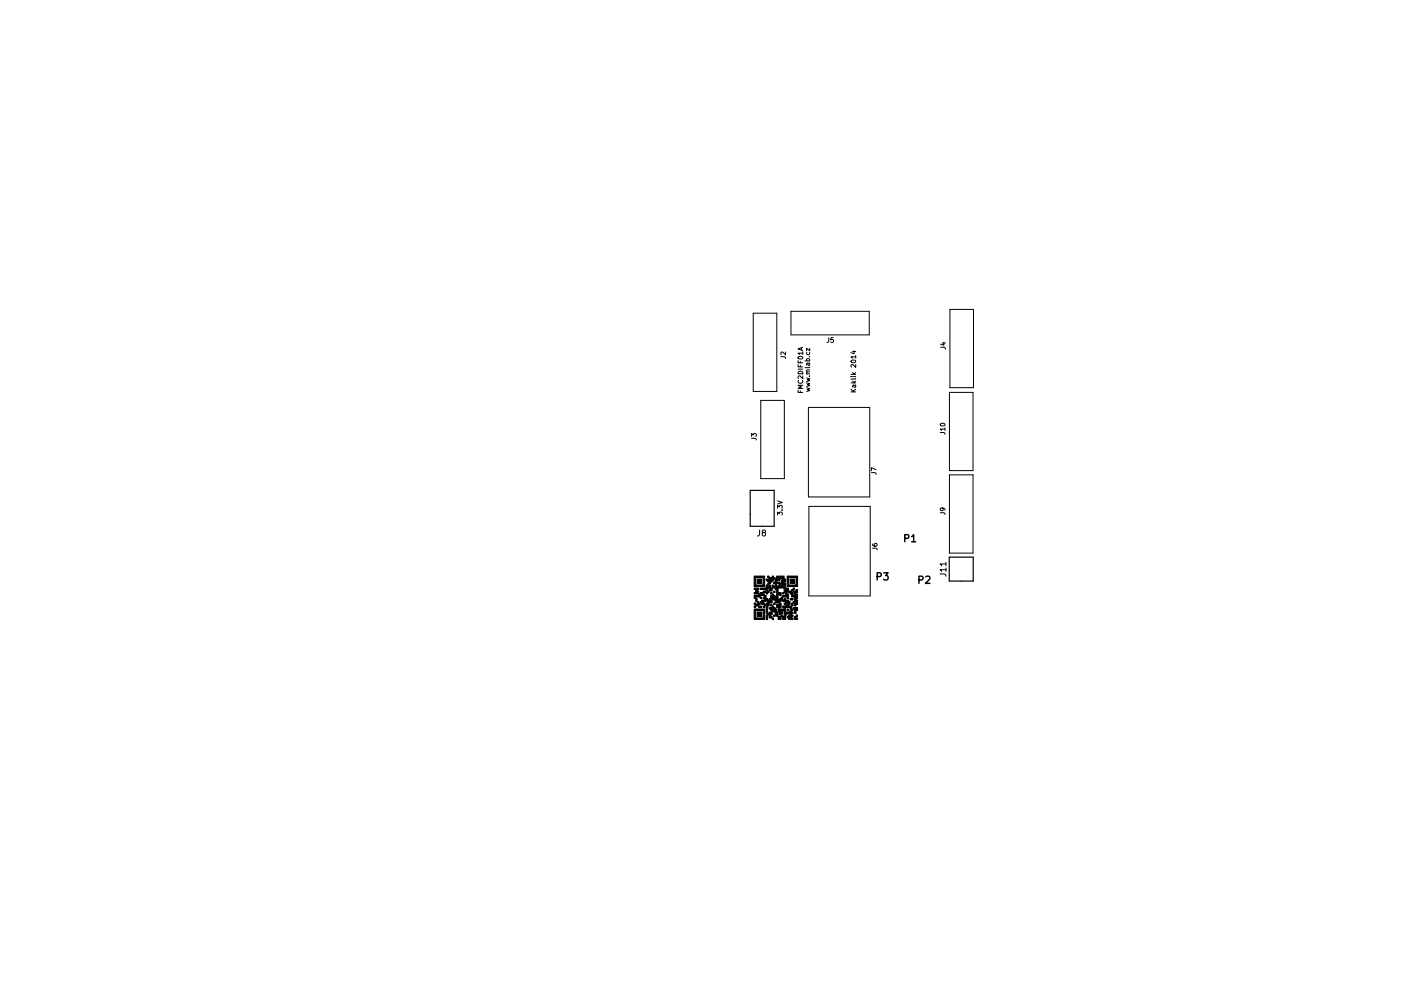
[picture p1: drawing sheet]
<svg xmlns="http://www.w3.org/2000/svg" width="297mm" height="210mm" viewBox="0 0 297 210" stroke-linecap="round" stroke-linejoin="round" font-family="sans-serif">
<g fill="none" stroke="#000" stroke-width=".21">
<path d="M159.7 66.4h5v16.6h-5zM165.6 75.7h.8l.2 .4M166.6 74.7v.6l-.8-.6-.2 .2v.4M167.7 66h16.6v5h-16.6zM169.2 77.4v.4h1M169.2 76.5v.5h1M169.2 78.3h1M169.3 75.7a.48 .48 0 0 1 .5-.2 .48 .48 0 0 1 .4 .5 .49 .49 0 0 1-.6 .2 .49 .49 0 0 1-.4-.5zM169.3 78.8a.52 .52 0 0 1 .6 0 .52 .52 0 0 1 .3 .5h-1zM169.7 76.6v.4M169.7 77.5v.3M169.9 73.8v.5"/>
<path d="M170.2 79.7v.7l-.7-.7-.3 .2 .1 .4M170.2 74.9h-1l.3 .3M170.2 73.7l-1 .3 1 .4M170.2 74.6v.6M170.7 76.6h1M171 79.3h.7M171.1 76.6l-.1-.3 .2-.2 .4 .1v.4M171.1 74.8l-.1 .2 .2 .2 .4-.1v-.3M171.2 77l.2 .5 .3-.1-.1-.4M171.6 79.8h.1M171.6 75.7h.1M171.7 78.9l-.6 .1v.3"/>
<path d="M171.7 78.5h-.6l.1 .4M171.7 77.9l-.2 .1h-.8M171.7 77l-.6 .1v.4M171.7 73.9v.5l-.7-.5v.5M175.7 71.7v.8l-.4 .2M176.7 71.7h-.5l-.1 .4h.5l.1 .5h-.6M180.4 79.9h.1M180.4 79.4h1M180.5 76.5a.49 .49 0 0 1 .5-.2 .49 .49 0 0 1 .4 .5 .49 .49 0 0 1-.6 .2 .49 .49 0 0 1-.3-.5zM180.8 79.9h.6M180.8 79l.3 .4M180.8 74.6h.6"/>
<path d="M181.1 74.4v.6l-.7-.2M181.4 77.3v.7l-.7-.7-.3 .2 .1 .4M181.4 75.7h-1l.3 .3M181.4 79l-.4 .3M181.4 75.4v.6M199.5 73.7h.8l.2 .4M199.8 72.8h.7M200.1 72.6v.7l-.7-.3M201.4 65.6h5v16.6h-5zM159.4 93h.8l.2 .4M159.4 92.6v-.6l.3 .3 .1-.3h.5v.6M161.3 84.9h5v16.6h-5z"/>
<path d="M169.2 82.8v.5h1M169.3 80.7a.44 .44 0 0 0 .4 .6 .44 .44 0 0 0 .4-.6M169.7 82.9v.4M170.2 81.7h-1l.7 .4-.7 .3h1M171 82.3l.7 .2-.5 .2 .5 .2-.7 .1M171 81.2l.7 .2-.5 .2 .5 .2-.7 .2M171 80.2l.7 .2-.5 .2 .5 .2-.7 .2M171.4 86.4h13v19h-13zM180.4 83.1h1M180.4 82.6l.6 .5M180.4 81.2h1M180.8 80.9l.3 .3"/>
<path d="M181 81.7l.2 .5 .2-.2v-.3M181.4 81.7l-.6 .1v.3M181.4 80.3l-.1 .1h-.9M181.4 82.6l-.5 .4M181.4 80.9l-.4 .2M185.8 99.7l-1-.5v.7M199.4 91.8h.8l.2 .3M199.4 89.9a.49 .49 0 0 1 .6-.2 .49 .49 0 0 1 .3 .5 .49 .49 0 0 1-.6 .2 .49 .49 0 0 1-.3-.5zM200.4 91h-1l.2 .3M200.4 90.8v.5M201.3 83.2h5v16.6h-5zM161 112.5v1l-.4 .2"/>
<path d="M161.8 113l-.2-.2v-.2l.6-.1 .1 .4-.7 .3v.4l.2 .1h.4l.1-.2v-.3l-.2-.2M164.9 109.3v-.7l.3 .4 .1-.3h.5v.6M164.9 107.8v-.6l.3 .4 .1-.3h.5v.5M164.9 106.3l1 .3-1 .3M165.8 108.2h.1M171.5 107.4h13v19h-13zM184.8 100.3h.8l.2 .4M185 116.3h.8l.2 .4M185 115.4l.2 .4 .6 .1 .2-.2-.1-.4-.5 .1v.3l.1 .2M199.4 108.8h.8l.2 .4M199.8 107.8l.2 .2-.1 .3h-.5v-.3l.1-.2h.6l.3 .5M200.6 119.7h-1.3l.4 .3"/>
<path d="M200.6 119.3v.7M201.3 100.7h5v16.6h-5zM199.3 121.8h1.1l.2 .5M200.6 120.9h-1.3l.4 .3M200.6 120.5v.7"/>
</g>
<g fill="#000" stroke="#000" stroke-width=".21">
<path d="M159.9 127.9h.3v.4h-.3zM159.9 128.6h.3v.3h-.3zM160.2 127h.3v.6h-.3zM159.9 124.8h1v.3h-.4v.3h.4v.6h-1v-.3h.3v-.6h-.3zM160.5 127.6h.4v.3h.3v.4h-.3v.3h-.7v-.3h.3zM160.9 128.6h.6v.3h-.6zM160.5 129.8h1v1h-1zM161.2 126.7h.3v.3h-.3zM160.5 122.9h1v.9h-1zM159.9 129.2h2.2v2.2h-.3v-1.9h-1.6v1.6h1.6v.3h-1.9zM159.9 126.3h1v-.3h.3v-.3h.6v.3h.3v.3h-.9v.4h-1v.3h-.3zM161.8 128.6h.3v.3h-.3z"/>
<path d="M159.9 122.2h2.2v2.2h-.3v-1.9h-1.6v1.6h1.6v.3h-1.9zM161.8 125.4h.6v.3h-.6zM162.1 128.3h.3v.3h-.3zM161.8 126.7h.3v-.4h.3v.7h.4v.3h-.4v.3h-.6v.3h.3v.4h-.6v-.4h-.3v-.3h.3v-.3h.6v-.3h-.3zM162.4 128.6h.4v1.6h-.4zM162.4 130.5h.4v.9h-.4zM162.4 125.7h.4v.3h-.4zM162.8 122.2h.3v.3h-.3zM162.8 123.8h.3v.3h-.3zM162.8 130.2h.3v.3h-.3zM162.8 125.4h.3v.3h-.3zM161.2 124.8h1.2v-.7h.4v.3h.3v-.3h.3v.7h.3v.6h-.6v-.6h-.3v.6h-.4v-.3h-1.2z"/>
<path d="M163.1 129.8h.6v.7h-.3v-.3h-.3zM163.1 130.5h.3v.3h.3v.3h-.6zM162.8 127.3h.3v-.3h.3v.3h.3v.6h-.6v.7h-.3v-.3h-.4v-.4h.4zM163.4 128.3h.3v.3h-.3zM163.4 125.7h.3v.3h-.3zM163.7 131.1h.3v.3h-.3zM162.4 122.9h.7v-.4h.6v-.3h.3v.3h.3v.4h-.3v.3h-.3v-.3h-.3v.3h.3v.3h-.3v.3h-.3v-.3h-.3v-.3h-.4zM164 130.5h.3v.3h-.3zM164 127.9h.3v.4h-.3zM164 125.4h.3v.3h-.3zM163.7 124.1h.3v.3h.3v.4h-.6zM163.1 128.9h.6v-.3h.3v.3h.3v.3h-.3v.3h.3v-.3h.4v.6h.3v1h-.3v-.3h-.4v-.7h-.6v-.3h-.3v-.3h-.3z"/>
<path d="M165 130.8h.6v.6h-.6zM164.7 128.3h.6v-.4h.3v1h-.3v-.3h-.3v.3h-.3zM165.3 123.8h.3v.3h-.3zM165.6 130.5h.3v.3h-.3zM165.9 125.7h.3v.3h-.3zM166.2 127.9h.4v.4h-.4zM164.7 122.2h1.5v.7h.4v.6h-.4v.3h.4v1h.6v.6h-.3v.6h.3v1h-.3v-.3h-1v-.4h.7v-.6h-.4v-.9h-1.2v.9h.6v.6h-.3v-.3h-.3v1.3h-.3v.3h.3v-.3h.3v-.3h.3v-.3h.3v.6h-.3v.3h-.3v.3h-1v-.6h-.6v-.3h-.3v-.7h.3v-.3h.3v.3h.3v.4h-.3v.3h.3v-.3h.4v-1.6h-.4v-.3h.4v-.4h.3v-.3h.3v.3h.3v-.3h.3v.3h.3v-.3h-.3v-.3h-.3v-.6h.3v-.3h-.6v-.4h-.3v.4h.3v.3h-.6v.3h.6v.3h-.6v.6h-.4v-.6h-.3v-.3h.3v-.6h.4zM166.9 130.8h.3v.3h-.3zM166.9 129.2h.3v.3h-.3zM167.8 125.1h.4v.3h-.4zM167.8 127.9h.4v.7h-.4zM165.9 127.3h.3v-.3h.4v.3h.6v.3h.3v.7h-.3v.3h.6v.6h.4v.3h-.4v.3h.4v.4h-.4v.3h.4v.3h-.4v.3h.4v.3h-1v-.3h.3v-.3h-.3v-.3h.3v-1.6h-.9v.9h.9v.4h-.6v.3h-.3v.9h-.7v-.6h.3v-1.3h-.3v.7h-.3v.3h-.3v-.7h-.3v-.9h.3v.3h.9v-.3h-.3v-.3h.7v-.3h.3v-.4h-.3v-.3h-.7z"/>
<path d="M167.5 127h.7v.3h-.7zM168.2 124.8h.3v.3h-.3zM167.2 125.4h.6v.3h.4v.6h.3v.4h-.7v-.7h-.3v-.3h-.3zM168.2 127.6h.3v.3h-.3zM167.5 122.9h1v.9h-1zM168.2 125.4h.6v-.3h.3v.6h-.3v.3h.3v1h-.3v.3h.3v1h-.3v.3h-.3v-.7h.3v-.3h-.3v-.9h.3v-.4h-.3v-.6h-.3zM168.2 128.9h.9v.6h-.3v.7h-.3v-1h-.3zM168.8 130.5h.3v.3h-.3zM168.5 130.8h.3v.3h.3v.3h-.6zM166.9 122.2h2.2v2.2h-.3v-1.9h-1.6v1.6h1.6v.3h-1.9z"/>
</g>
<path d="M159.1 104h5v7.7h-5zM201.3 118.2h5v5.1h-5z" fill="none" stroke="#000" stroke-width=".25"/>
<path d="M191.8 114.2l.8-.1 .1-.2-.1-.3-.8-.2v1.5M193.3 113.9l.4-.5v1.5M193.3 114.9h.8M186 122.3l.7-.1 .1-.2v-.3l-.8-.2v1.5M187.4 121.5h.9l-.5 .6 .4 .1v.7l-.2 .1-.6-.1M194.8 123h.8l.1-.2-.1-.4-.8-.2v1.6M196.3 122.4l.6-.2 .3 .5-1 1.1h1" fill="none" stroke="#000" stroke-width=".3"/>
</svg>
